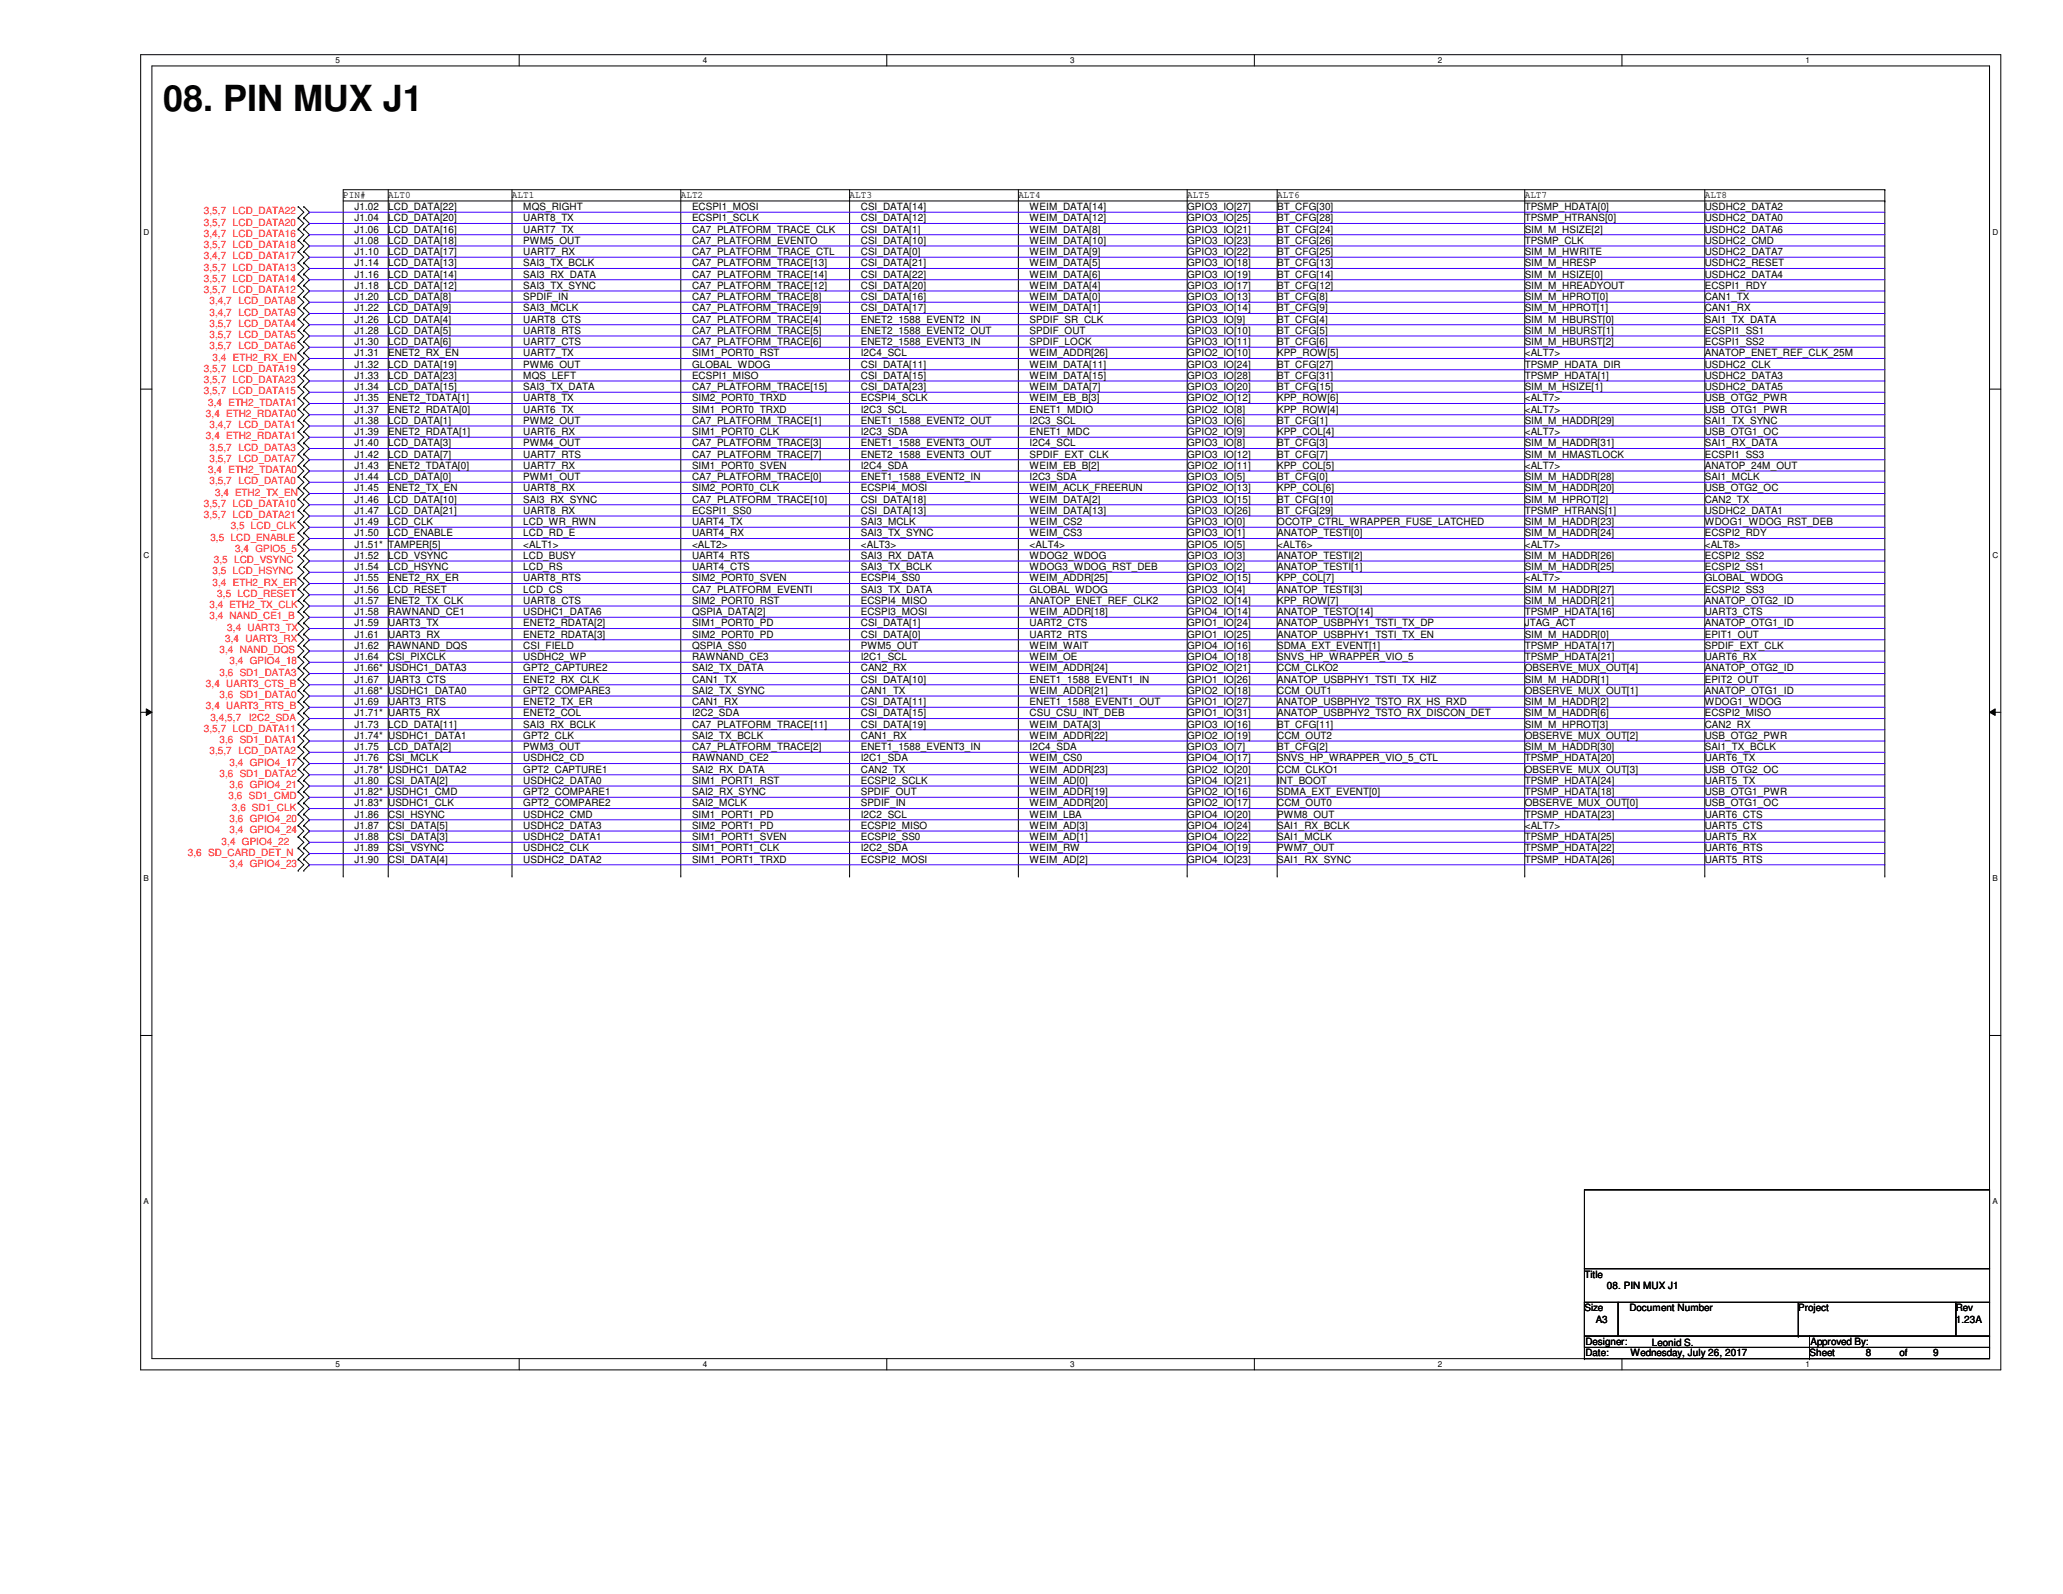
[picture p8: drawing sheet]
<svg xmlns="http://www.w3.org/2000/svg" width="279mm" height="216mm" viewBox="0 0 279 216" stroke-linecap="round" stroke-linejoin="round" font-family="sans-serif">
<defs><g id="words">
<text font-size="4.9" x="22.1" y="15">08. PIN MUX J1</text>
<g font-size="1.4" fill="#f00">
<text x="27.6" y="29">3,5,7 LCD_DATA22</text>
<text x="27.6" y="30.6">3,5,7 LCD_DATA20</text>
<text x="27.6" y="32.1">3,4,7 LCD_DATA16</text>
<text x="27.6" y="33.6">3,5,7 LCD_DATA18</text>
<text x="27.6" y="35.1">3,4,7 LCD_DATA17</text>
<text x="27.6" y="36.7">3,5,7 LCD_DATA13</text>
<text x="27.6" y="38.2">3,5,7 LCD_DATA14</text>
<text x="27.6" y="39.7">3,5,7 LCD_DATA12</text>
<text x="28.4" y="41.2">3,4,7 LCD_DATA8</text>
<text x="28.4" y="42.8">3,4,7 LCD_DATA9</text>
<text x="28.4" y="44.3">3,5,7 LCD_DATA4</text>
<text x="28.4" y="45.8">3,5,7 LCD_DATA5</text>
<text x="28.4" y="47.3">3,5,7 LCD_DATA6</text>
<text x="27.6" y="50.4">3,5,7 LCD_DATA19</text>
<text x="27.6" y="51.9">3,5,7 LCD_DATA23</text>
<text x="27.6" y="53.4">3,5,7 LCD_DATA15</text>
<text x="28.8" y="48.9">3,4 ETH2_RX_EN</text>
<text x="27.9" y="56.5">3,4 ETH2_RDATA0</text>
<text x="27.9" y="59.5">3,4 ETH2_RDATA1</text>
<text x="28.2" y="54.9">3,4 ETH2_TDATA1</text>
<text x="28.4" y="58">3,4,7 LCD_DATA1</text>
<text x="28.2" y="64.1">3,4 ETH2_TDATA0</text>
<text x="28.4" y="61">3,5,7 LCD_DATA3</text>
<text x="28.4" y="62.6">3,5,7 LCD_DATA7</text>
<text x="28.4" y="65.6">3,5,7 LCD_DATA0</text>
<text x="27.6" y="68.7">3,5,7 LCD_DATA10</text>
<text x="27.6" y="70.2">3,5,7 LCD_DATA21</text>
<text x="29.1" y="67.1">3,4 ETH2_TX_EN</text>
<text x="31.2" y="71.7">3,5 LCD_CLK</text>
<text x="28.5" y="73.2">3,5 LCD_ENABLE</text>
<text x="28.8" y="77.8">3,5 LCD_HSYNC</text>
<text x="29" y="76.3">3,5 LCD_VSYNC</text>
<text x="31.8" y="74.8">3,4 GPIO5_5</text>
<text x="28.4" y="82.4">3,4 ETH2_TX_CLK</text>
<text x="28.4" y="83.9">3,4 NAND_CE1_B</text>
<text x="28.8" y="79.3">3,4 ETH2_RX_ER</text>
<text x="29.4" y="80.9">3,5 LCD_RESET</text>
<text x="29.7" y="88.5">3,4 NAND_DQS</text>
<text x="30.5" y="87">3,4 UART3_RX</text>
<text x="30.8" y="85.4">3,4 UART3_TX</text>
<text x="27.9" y="93">3,4 UART3_CTS_B</text>
<text x="29.7" y="91.5">3,6 SD1_DATA3</text>
<text x="29.7" y="94.6">3,6 SD1_DATA0</text>
<text x="31.1" y="90">3,4 GPIO4_18</text>
<text x="27.6" y="99.1">3,5,7 LCD_DATA11</text>
<text x="27.9" y="96.1">3,4 UART3_RTS_B</text>
<text x="28.5" y="97.6">3,4,5,7</text>
<text x="29.7" y="100.7">3,6 SD1_DATA1</text>
<text x="33.7" y="97.6">I2C2_SDA</text>
<text x="28.4" y="102.2">3,5,7 LCD_DATA2</text>
<text x="29.7" y="105.2">3,6 SD1_DATA2</text>
<text x="31.1" y="103.7">3,4 GPIO4_17</text>
<text x="31.1" y="106.8">3,6 GPIO4_21</text>
<text x="30.9" y="108.3">3,6 SD1_CMD</text>
<text x="31.1" y="111.3">3,6 GPIO4_20</text>
<text x="31.1" y="112.9">3,4 GPIO4_24</text>
<text x="31.4" y="109.8">3,6 SD1_CLK</text>
<text x="25.4" y="115.9">3,6 SD_CARD_DET_N</text>
<text x="30" y="114.4">3,4 GPIO4_22</text>
<text x="31.1" y="117.4">3,4 GPIO4_23</text>
</g>
<g font-size="1.4">
<text x="46.5" y="26.8">PIN#</text>
<text x="48" y="28.4">J1.02</text>
<text x="48" y="30">J1.04</text>
<text x="52.6" y="26.8">ALT0</text>
<text x="52.6" y="28.4">LCD_DATA[22]</text>
<text x="52.6" y="30">LCD_DATA[20]</text>
<text x="69.3" y="26.8">ALT1</text>
<text x="70.9" y="28.4">MQS_RIGHT</text>
<text x="70.9" y="30">UART8_TX</text>
<text x="92.2" y="26.8">ALT2</text>
<text x="93.7" y="30">ECSPI1_SCLK</text>
<text x="93.7" y="28.4">ECSPI1_MOSI</text>
<text x="115.1" y="26.8">ALT3</text>
<text x="116.6" y="28.4">CSI_DATA[14]</text>
<text x="116.6" y="30">CSI_DATA[12]</text>
<text x="137.9" y="26.8">ALT4</text>
<text x="139.4" y="28.4">WEIM_DATA[14]</text>
<text x="139.4" y="30">WEIM_DATA[12]</text>
<text x="160.8" y="26.8">ALT5</text>
<text x="160.8" y="30">GPIO3_IO[25]</text>
<text x="160.8" y="28.4">GPIO3_IO[27]</text>
<text x="173" y="26.8">ALT6</text>
<text x="173" y="30">BT_CFG[28]</text>
<text x="173" y="28.4">BT_CFG[30]</text>
<text x="206.5" y="26.8">ALT7</text>
<text x="206.5" y="30">TPSMP_HTRANS[0]</text>
<text x="206.5" y="28.4">TPSMP_HDATA[0]</text>
<text x="230.9" y="26.8">ALT8</text>
<text x="230.9" y="30">USDHC2_DATA0</text>
<text x="230.9" y="28.4">USDHC2_DATA2</text>
<text x="48" y="31.5">J1.06</text>
<text x="48" y="33">J1.08</text>
<text x="48" y="34.5">J1.10</text>
<text x="52.6" y="31.5">LCD_DATA[16]</text>
<text x="52.6" y="33">LCD_DATA[18]</text>
<text x="52.6" y="34.5">LCD_DATA[17]</text>
<text x="70.9" y="31.5">UART7_TX</text>
<text x="70.9" y="33">PWM5_OUT</text>
<text x="70.9" y="34.5">UART7_RX</text>
<text x="93.7" y="31.5">CA7_PLATFORM_TRACE_CLK</text>
<text x="93.7" y="34.5">CA7_PLATFORM_TRACE_CTL</text>
<text x="93.7" y="33">CA7_PLATFORM_EVENTO</text>
<text x="116.6" y="31.5">CSI_DATA[1]</text>
<text x="116.6" y="33">CSI_DATA[10]</text>
<text x="116.6" y="34.5">CSI_DATA[0]</text>
<text x="139.4" y="33">WEIM_DATA[10]</text>
<text x="139.4" y="31.5">WEIM_DATA[8]</text>
<text x="139.4" y="34.5">WEIM_DATA[9]</text>
<text x="160.8" y="33">GPIO3_IO[23]</text>
<text x="160.8" y="31.5">GPIO3_IO[21]</text>
<text x="160.8" y="34.5">GPIO3_IO[22]</text>
<text x="173" y="33">BT_CFG[26]</text>
<text x="173" y="31.5">BT_CFG[24]</text>
<text x="173" y="34.5">BT_CFG[25]</text>
<text x="206.5" y="33">TPSMP_CLK</text>
<text x="206.5" y="31.5">SIM_M_HSIZE[2]</text>
<text x="206.5" y="34.5">SIM_M_HWRITE</text>
<text x="230.9" y="33">USDHC2_CMD</text>
<text x="230.9" y="31.5">USDHC2_DATA6</text>
<text x="230.9" y="34.5">USDHC2_DATA7</text>
<text x="48" y="37.6">J1.16</text>
<text x="48" y="40.6">J1.20</text>
<text x="48" y="36.1">J1.14</text>
<text x="48" y="39.1">J1.18</text>
<text x="52.6" y="36.1">LCD_DATA[13]</text>
<text x="52.6" y="37.6">LCD_DATA[14]</text>
<text x="52.6" y="39.1">LCD_DATA[12]</text>
<text x="52.6" y="40.6">LCD_DATA[8]</text>
<text x="70.9" y="36.1">SAI3_TX_BCLK</text>
<text x="70.9" y="37.6">SAI3_RX_DATA</text>
<text x="70.9" y="39.1">SAI3_TX_SYNC</text>
<text x="70.9" y="40.6">SPDIF_IN</text>
<text x="93.7" y="40.6">CA7_PLATFORM_TRACE[8]</text>
<text x="93.7" y="36.1">CA7_PLATFORM_TRACE[13]</text>
<text x="93.7" y="37.6">CA7_PLATFORM_TRACE[14]</text>
<text x="93.7" y="39.1">CA7_PLATFORM_TRACE[12]</text>
<text x="116.6" y="40.6">CSI_DATA[16]</text>
<text x="116.6" y="36.1">CSI_DATA[21]</text>
<text x="116.6" y="37.6">CSI_DATA[22]</text>
<text x="116.6" y="39.1">CSI_DATA[20]</text>
<text x="139.4" y="40.6">WEIM_DATA[0]</text>
<text x="139.4" y="36.1">WEIM_DATA[5]</text>
<text x="139.4" y="37.6">WEIM_DATA[6]</text>
<text x="139.4" y="39.1">WEIM_DATA[4]</text>
<text x="160.8" y="40.6">GPIO3_IO[13]</text>
<text x="160.8" y="36.1">GPIO3_IO[18]</text>
<text x="160.8" y="37.6">GPIO3_IO[19]</text>
<text x="160.8" y="39.1">GPIO3_IO[17]</text>
<text x="173" y="40.6">BT_CFG[8]</text>
<text x="173" y="36.1">BT_CFG[13]</text>
<text x="173" y="37.6">BT_CFG[14]</text>
<text x="173" y="39.1">BT_CFG[12]</text>
<text x="206.5" y="40.6">SIM_M_HPROT[0]</text>
<text x="206.5" y="36.1">SIM_M_HRESP</text>
<text x="206.5" y="37.6">SIM_M_HSIZE[0]</text>
<text x="206.5" y="39.1">SIM_M_HREADYOUT</text>
<text x="230.9" y="39.1">ECSPI1_RDY</text>
<text x="230.9" y="36.1">USDHC2_RESET</text>
<text x="230.9" y="37.6">USDHC2_DATA4</text>
<text x="230.9" y="40.6">CAN1_TX</text>
<text x="48" y="43.7">J1.26</text>
<text x="48" y="45.2">J1.28</text>
<text x="48" y="46.7">J1.30</text>
<text x="48" y="42.2">J1.22</text>
<text x="52.6" y="42.2">LCD_DATA[9]</text>
<text x="52.6" y="43.7">LCD_DATA[4]</text>
<text x="52.6" y="45.2">LCD_DATA[5]</text>
<text x="52.6" y="46.7">LCD_DATA[6]</text>
<text x="70.9" y="42.2">SAI3_MCLK</text>
<text x="70.9" y="43.7">UART8_CTS</text>
<text x="70.9" y="45.2">UART8_RTS</text>
<text x="70.9" y="46.7">UART7_CTS</text>
<text x="93.7" y="42.2">CA7_PLATFORM_TRACE[9]</text>
<text x="93.7" y="43.7">CA7_PLATFORM_TRACE[4]</text>
<text x="93.7" y="45.2">CA7_PLATFORM_TRACE[5]</text>
<text x="93.7" y="46.7">CA7_PLATFORM_TRACE[6]</text>
<text x="116.6" y="43.7">ENET2_1588_EVENT2_IN</text>
<text x="116.6" y="45.2">ENET2_1588_EVENT2_OUT</text>
<text x="116.6" y="46.7">ENET2_1588_EVENT3_IN</text>
<text x="116.6" y="42.2">CSI_DATA[17]</text>
<text x="139.4" y="42.2">WEIM_DATA[1]</text>
<text x="139.4" y="43.7">SPDIF_SR_CLK</text>
<text x="139.4" y="45.2">SPDIF_OUT</text>
<text x="139.4" y="46.7">SPDIF_LOCK</text>
<text x="160.8" y="42.2">GPIO3_IO[14]</text>
<text x="160.8" y="45.2">GPIO3_IO[10]</text>
<text x="160.8" y="43.7">GPIO3_IO[9]</text>
<text x="160.8" y="46.7">GPIO3_IO[11]</text>
<text x="173" y="42.2">BT_CFG[9]</text>
<text x="173" y="45.2">BT_CFG[5]</text>
<text x="173" y="43.7">BT_CFG[4]</text>
<text x="173" y="46.7">BT_CFG[6]</text>
<text x="206.5" y="42.2">SIM_M_HPROT[1]</text>
<text x="206.5" y="43.7">SIM_M_HBURST[0]</text>
<text x="206.5" y="45.2">SIM_M_HBURST[1]</text>
<text x="206.5" y="46.7">SIM_M_HBURST[2]</text>
<text x="230.9" y="43.7">SAI1_TX_DATA</text>
<text x="230.9" y="42.2">CAN1_RX</text>
<text x="230.9" y="45.2">ECSPI1_SS1</text>
<text x="230.9" y="46.7">ECSPI1_SS2</text>
<text x="48" y="51.3">J1.33</text>
<text x="48" y="52.8">J1.34</text>
<text x="48" y="48.3">J1.31</text>
<text x="48" y="49.8">J1.32</text>
<text x="52.6" y="48.3">ENET2_RX_EN</text>
<text x="52.6" y="49.8">LCD_DATA[19]</text>
<text x="52.6" y="51.3">LCD_DATA[23]</text>
<text x="52.6" y="52.8">LCD_DATA[15]</text>
<text x="70.9" y="49.8">PWM6_OUT</text>
<text x="70.9" y="51.3">MQS_LEFT</text>
<text x="70.9" y="52.8">SAI3_TX_DATA</text>
<text x="70.9" y="48.3">UART7_TX</text>
<text x="93.7" y="51.3">ECSPI1_MISO</text>
<text x="93.7" y="48.3">SIM1_PORT0_RST</text>
<text x="93.7" y="52.8">CA7_PLATFORM_TRACE[15]</text>
<text x="93.7" y="49.8">GLOBAL_WDOG</text>
<text x="116.6" y="51.3">CSI_DATA[15]</text>
<text x="116.6" y="48.3">I2C4_SCL</text>
<text x="116.6" y="52.8">CSI_DATA[23]</text>
<text x="116.6" y="49.8">CSI_DATA[11]</text>
<text x="139.4" y="48.3">WEIM_ADDR[26]</text>
<text x="139.4" y="52.8">WEIM_DATA[7]</text>
<text x="139.4" y="51.3">WEIM_DATA[15]</text>
<text x="139.4" y="49.8">WEIM_DATA[11]</text>
<text x="160.8" y="49.8">GPIO3_IO[24]</text>
<text x="160.8" y="51.3">GPIO3_IO[28]</text>
<text x="160.8" y="48.3">GPIO2_IO[10]</text>
<text x="160.8" y="52.8">GPIO3_IO[20]</text>
<text x="173" y="49.8">BT_CFG[27]</text>
<text x="173" y="51.3">BT_CFG[31]</text>
<text x="173" y="52.8">BT_CFG[15]</text>
<text x="173" y="48.3">KPP_ROW[5]</text>
<text x="206.5" y="49.8">TPSMP_HDATA_DIR</text>
<text x="206.5" y="51.3">TPSMP_HDATA[1]</text>
<text x="206.5" y="48.3">&lt;ALT7&gt;</text>
<text x="206.5" y="52.8">SIM_M_HSIZE[1]</text>
<text x="230.9" y="49.8">USDHC2_CLK</text>
<text x="230.9" y="51.3">USDHC2_DATA3</text>
<text x="230.9" y="52.8">USDHC2_DATA5</text>
<text x="230.9" y="48.3">ANATOP_ENET_REF_CLK_25M</text>
<text x="48" y="57.4">J1.38</text>
<text x="48" y="55.9">J1.37</text>
<text x="48" y="58.9">J1.39</text>
<text x="48" y="54.4">J1.35</text>
<text x="52.6" y="54.4">ENET2_TDATA[1]</text>
<text x="52.6" y="55.9">ENET2_RDATA[0]</text>
<text x="52.6" y="57.4">LCD_DATA[1]</text>
<text x="52.6" y="58.9">ENET2_RDATA[1]</text>
<text x="70.9" y="54.4">UART8_TX</text>
<text x="70.9" y="55.9">UART6_TX</text>
<text x="70.9" y="57.4">PWM2_OUT</text>
<text x="70.9" y="58.9">UART6_RX</text>
<text x="93.7" y="54.4">SIM2_PORT0_TRXD</text>
<text x="93.7" y="55.9">SIM1_PORT0_TRXD</text>
<text x="93.7" y="57.4">CA7_PLATFORM_TRACE[1]</text>
<text x="93.7" y="58.9">SIM1_PORT0_CLK</text>
<text x="116.6" y="54.4">ECSPI4_SCLK</text>
<text x="116.6" y="55.9">I2C3_SCL</text>
<text x="116.6" y="57.4">ENET1_1588_EVENT2_OUT</text>
<text x="116.6" y="58.9">I2C3_SDA</text>
<text x="139.4" y="55.9">ENET1_MDIO</text>
<text x="139.4" y="57.4">I2C3_SCL</text>
<text x="139.4" y="58.9">ENET1_MDC</text>
<text x="139.4" y="54.4">WEIM_EB_B[3]</text>
<text x="160.8" y="58.9">GPIO2_IO[9]</text>
<text x="160.8" y="55.9">GPIO2_IO[8]</text>
<text x="160.8" y="57.4">GPIO3_IO[6]</text>
<text x="160.8" y="54.4">GPIO2_IO[12]</text>
<text x="173" y="58.9">KPP_COL[4]</text>
<text x="173" y="55.9">KPP_ROW[4]</text>
<text x="173" y="57.4">BT_CFG[1]</text>
<text x="173" y="54.4">KPP_ROW[6]</text>
<text x="206.5" y="55.9">&lt;ALT7&gt;</text>
<text x="206.5" y="58.9">&lt;ALT7&gt;</text>
<text x="206.5" y="57.4">SIM_M_HADDR[29]</text>
<text x="206.5" y="54.4">&lt;ALT7&gt;</text>
<text x="230.9" y="55.9">USB_OTG1_PWR</text>
<text x="230.9" y="57.4">SAI1_TX_SYNC</text>
<text x="230.9" y="58.9">USB_OTG1_OC</text>
<text x="230.9" y="54.4">USB_OTG2_PWR</text>
<text x="48" y="60.5">J1.40</text>
<text x="48" y="62">J1.42</text>
<text x="48" y="63.5">J1.43</text>
<text x="48" y="65">J1.44</text>
<text x="52.6" y="60.5">LCD_DATA[3]</text>
<text x="52.6" y="62">LCD_DATA[7]</text>
<text x="52.6" y="63.5">ENET2_TDATA[0]</text>
<text x="52.6" y="65">LCD_DATA[0]</text>
<text x="70.9" y="60.5">PWM4_OUT</text>
<text x="70.9" y="62">UART7_RTS</text>
<text x="70.9" y="63.5">UART7_RX</text>
<text x="70.9" y="65">PWM1_OUT</text>
<text x="93.7" y="60.5">CA7_PLATFORM_TRACE[3]</text>
<text x="93.7" y="62">CA7_PLATFORM_TRACE[7]</text>
<text x="93.7" y="63.5">SIM1_PORT0_SVEN</text>
<text x="93.7" y="65">CA7_PLATFORM_TRACE[0]</text>
<text x="116.6" y="60.5">ENET1_1588_EVENT3_OUT</text>
<text x="116.6" y="62">ENET2_1588_EVENT3_OUT</text>
<text x="116.6" y="63.5">I2C4_SDA</text>
<text x="116.6" y="65">ENET1_1588_EVENT2_IN</text>
<text x="139.4" y="60.5">I2C4_SCL</text>
<text x="139.4" y="65">I2C3_SDA</text>
<text x="139.4" y="63.5">WEIM_EB_B[2]</text>
<text x="139.4" y="62">SPDIF_EXT_CLK</text>
<text x="160.8" y="60.5">GPIO3_IO[8]</text>
<text x="160.8" y="65">GPIO3_IO[5]</text>
<text x="160.8" y="63.5">GPIO2_IO[11]</text>
<text x="160.8" y="62">GPIO3_IO[12]</text>
<text x="173" y="60.5">BT_CFG[3]</text>
<text x="173" y="65">BT_CFG[0]</text>
<text x="173" y="63.5">KPP_COL[5]</text>
<text x="173" y="62">BT_CFG[7]</text>
<text x="206.5" y="65">SIM_M_HADDR[28]</text>
<text x="206.5" y="60.5">SIM_M_HADDR[31]</text>
<text x="206.5" y="63.5">&lt;ALT7&gt;</text>
<text x="206.5" y="62">SIM_M_HMASTLOCK</text>
<text x="230.9" y="60.5">SAI1_RX_DATA</text>
<text x="230.9" y="65">SAI1_MCLK</text>
<text x="230.9" y="62">ECSPI1_SS3</text>
<text x="230.9" y="63.5">ANATOP_24M_OUT</text>
<text x="48" y="68.1">J1.46</text>
<text x="48" y="71.1">J1.49</text>
<text x="48" y="69.6">J1.47</text>
<text x="48" y="66.5">J1.45</text>
<text x="52.6" y="66.5">ENET2_TX_EN</text>
<text x="52.6" y="68.1">LCD_DATA[10]</text>
<text x="52.6" y="69.6">LCD_DATA[21]</text>
<text x="52.6" y="71.1">LCD_CLK</text>
<text x="70.9" y="68.1">SAI3_RX_SYNC</text>
<text x="70.9" y="69.6">UART8_RX</text>
<text x="70.9" y="66.5">UART8_RX</text>
<text x="70.9" y="71.1">LCD_WR_RWN</text>
<text x="93.7" y="68.1">CA7_PLATFORM_TRACE[10]</text>
<text x="93.7" y="71.1">UART4_TX</text>
<text x="93.7" y="69.6">ECSPI1_SS0</text>
<text x="93.7" y="66.5">SIM2_PORT0_CLK</text>
<text x="116.6" y="71.1">SAI3_MCLK</text>
<text x="116.6" y="68.1">CSI_DATA[18]</text>
<text x="116.6" y="66.5">ECSPI4_MOSI</text>
<text x="116.6" y="69.6">CSI_DATA[13]</text>
<text x="139.4" y="68.1">WEIM_DATA[2]</text>
<text x="139.4" y="66.5">WEIM_ACLK_FREERUN</text>
<text x="139.4" y="71.1">WEIM_CS2</text>
<text x="139.4" y="69.6">WEIM_DATA[13]</text>
<text x="160.8" y="68.1">GPIO3_IO[15]</text>
<text x="160.8" y="71.1">GPIO3_IO[0]</text>
<text x="160.8" y="69.6">GPIO3_IO[26]</text>
<text x="160.8" y="66.5">GPIO2_IO[13]</text>
<text x="173" y="68.1">BT_CFG[10]</text>
<text x="173" y="69.6">BT_CFG[29]</text>
<text x="173" y="71.1">OCOTP_CTRL_WRAPPER_FUSE_LATCHED</text>
<text x="173" y="66.5">KPP_COL[6]</text>
<text x="206.5" y="68.1">SIM_M_HPROT[2]</text>
<text x="206.5" y="71.1">SIM_M_HADDR[23]</text>
<text x="206.5" y="69.6">TPSMP_HTRANS[1]</text>
<text x="206.5" y="66.5">SIM_M_HADDR[20]</text>
<text x="230.9" y="68.1">CAN2_TX</text>
<text x="230.9" y="69.6">USDHC2_DATA1</text>
<text x="230.9" y="71.1">WDOG1_WDOG_RST_DEB</text>
<text x="230.9" y="66.5">USB_OTG2_OC</text>
<text x="48" y="74.2">J1.51* TAMPER[5]</text>
<text x="48" y="77.2">J1.54</text>
<text x="48" y="75.7">J1.52</text>
<text x="48" y="72.6">J1.50</text>
<text x="52.6" y="72.6">LCD_ENABLE</text>
<text x="52.6" y="75.7">LCD_VSYNC</text>
<text x="52.6" y="77.2">LCD_HSYNC</text>
<text x="70.9" y="72.6">LCD_RD_E</text>
<text x="70.9" y="75.7">LCD_BUSY</text>
<text x="70.9" y="77.2">LCD_RS</text>
<text x="70.9" y="74.2">&lt;ALT1&gt;</text>
<text x="93.7" y="74.2">&lt;ALT2&gt;</text>
<text x="93.7" y="77.2">UART4_CTS</text>
<text x="93.7" y="72.6">UART4_RX</text>
<text x="93.7" y="75.7">UART4_RTS</text>
<text x="116.6" y="74.2">&lt;ALT3&gt;</text>
<text x="116.6" y="77.2">SAI3_TX_BCLK</text>
<text x="116.6" y="72.6">SAI3_TX_SYNC</text>
<text x="116.6" y="75.7">SAI3_RX_DATA</text>
<text x="139.4" y="74.2">&lt;ALT4&gt;</text>
<text x="139.4" y="77.2">WDOG3_WDOG_RST_DEB</text>
<text x="139.4" y="72.6">WEIM_CS3</text>
<text x="139.4" y="75.7">WDOG2_WDOG</text>
<text x="160.8" y="74.2">GPIO5_IO[5]</text>
<text x="160.8" y="77.2">GPIO3_IO[2]</text>
<text x="160.8" y="72.6">GPIO3_IO[1]</text>
<text x="160.8" y="75.7">GPIO3_IO[3]</text>
<text x="173" y="74.2">&lt;ALT6&gt;</text>
<text x="173" y="77.2">ANATOP_TESTI[1]</text>
<text x="173" y="72.6">ANATOP_TESTI[0]</text>
<text x="173" y="75.7">ANATOP_TESTI[2]</text>
<text x="206.5" y="74.2">&lt;ALT7&gt;</text>
<text x="206.5" y="77.2">SIM_M_HADDR[25]</text>
<text x="206.5" y="72.6">SIM_M_HADDR[24]</text>
<text x="206.5" y="75.7">SIM_M_HADDR[26]</text>
<text x="230.9" y="74.2">&lt;ALT8&gt;</text>
<text x="230.9" y="77.2">ECSPI2_SS1</text>
<text x="230.9" y="72.6">ECSPI2_RDY</text>
<text x="230.9" y="75.7">ECSPI2_SS2</text>
<text x="48" y="80.3">J1.56</text>
<text x="48" y="78.7">J1.55</text>
<text x="48" y="81.8">J1.57</text>
<text x="48" y="83.3">J1.58</text>
<text x="52.6" y="78.7">ENET2_RX_ER</text>
<text x="52.6" y="80.3">LCD_RESET</text>
<text x="52.6" y="81.8">ENET2_TX_CLK</text>
<text x="52.6" y="83.3">RAWNAND_CE1</text>
<text x="70.9" y="83.3">USDHC1_DATA6</text>
<text x="70.9" y="78.7">UART8_RTS</text>
<text x="70.9" y="80.3">LCD_CS</text>
<text x="70.9" y="81.8">UART8_CTS</text>
<text x="93.7" y="80.3">CA7_PLATFORM_EVENTI</text>
<text x="93.7" y="83.3">QSPIA_DATA[2]</text>
<text x="93.7" y="78.7">SIM2_PORT0_SVEN</text>
<text x="93.7" y="81.8">SIM2_PORT0_RST</text>
<text x="116.6" y="80.3">SAI3_TX_DATA</text>
<text x="116.6" y="83.3">ECSPI3_MOSI</text>
<text x="116.6" y="78.7">ECSPI4_SS0</text>
<text x="116.6" y="81.8">ECSPI4_MISO</text>
<text x="139.4" y="83.3">WEIM_ADDR[18]</text>
<text x="139.4" y="80.3">GLOBAL_WDOG</text>
<text x="139.4" y="81.8">ANATOP_ENET_REF_CLK2</text>
<text x="139.4" y="78.7">WEIM_ADDR[25]</text>
<text x="160.8" y="83.3">GPIO4_IO[14]</text>
<text x="160.8" y="78.7">GPIO2_IO[15]</text>
<text x="160.8" y="81.8">GPIO2_IO[14]</text>
<text x="160.8" y="80.3">GPIO3_IO[4]</text>
<text x="173" y="83.3">ANATOP_TESTO[14]</text>
<text x="173" y="78.7">KPP_COL[7]</text>
<text x="173" y="81.8">KPP_ROW[7]</text>
<text x="173" y="80.3">ANATOP_TESTI[3]</text>
<text x="206.5" y="83.3">TPSMP_HDATA[16]</text>
<text x="206.5" y="81.8">SIM_M_HADDR[21]</text>
<text x="206.5" y="78.7">&lt;ALT7&gt;</text>
<text x="206.5" y="80.3">SIM_M_HADDR[27]</text>
<text x="230.9" y="83.3">UART3_CTS</text>
<text x="230.9" y="81.8">ANATOP_OTG2_ID</text>
<text x="230.9" y="78.7">GLOBAL_WDOG</text>
<text x="230.9" y="80.3">ECSPI2_SS3</text>
<text x="48" y="86.4">J1.61</text>
<text x="48" y="87.9">J1.62</text>
<text x="48" y="89.4">J1.64</text>
<text x="48" y="84.8">J1.59</text>
<text x="52.6" y="84.8">UART3_TX</text>
<text x="52.6" y="86.4">UART3_RX</text>
<text x="52.6" y="87.9">RAWNAND_DQS</text>
<text x="52.6" y="89.4">CSI_PIXCLK</text>
<text x="70.9" y="84.8">ENET2_RDATA[2]</text>
<text x="70.9" y="86.4">ENET2_RDATA[3]</text>
<text x="70.9" y="87.9">CSI_FIELD</text>
<text x="70.9" y="89.4">USDHC2_WP</text>
<text x="93.7" y="87.9">QSPIA_SS0</text>
<text x="93.7" y="84.8">SIM1_PORT0_PD</text>
<text x="93.7" y="86.4">SIM2_PORT0_PD</text>
<text x="93.7" y="89.4">RAWNAND_CE3</text>
<text x="116.6" y="87.9">PWM5_OUT</text>
<text x="116.6" y="84.8">CSI_DATA[1]</text>
<text x="116.6" y="86.4">CSI_DATA[0]</text>
<text x="116.6" y="89.4">I2C1_SCL</text>
<text x="139.4" y="87.9">WEIM_WAIT</text>
<text x="139.4" y="89.4">WEIM_OE</text>
<text x="139.4" y="84.8">UART2_CTS</text>
<text x="139.4" y="86.4">UART2_RTS</text>
<text x="160.8" y="87.9">GPIO4_IO[16]</text>
<text x="160.8" y="84.8">GPIO1_IO[24]</text>
<text x="160.8" y="86.4">GPIO1_IO[25]</text>
<text x="160.8" y="89.4">GPIO4_IO[18]</text>
<text x="173" y="84.8">ANATOP_USBPHY1_TSTI_TX_DP</text>
<text x="173" y="86.4">ANATOP_USBPHY1_TSTI_TX_EN</text>
<text x="173" y="87.9">SDMA_EXT_EVENT[1]</text>
<text x="173" y="89.4">SNVS_HP_WRAPPER_VIO_5</text>
<text x="206.5" y="84.8">JTAG_ACT</text>
<text x="206.5" y="86.4">SIM_M_HADDR[0]</text>
<text x="206.5" y="87.9">TPSMP_HDATA[17]</text>
<text x="206.5" y="89.4">TPSMP_HDATA[21]</text>
<text x="230.9" y="86.4">EPIT1_OUT</text>
<text x="230.9" y="84.8">ANATOP_OTG1_ID</text>
<text x="230.9" y="87.9">SPDIF_EXT_CLK</text>
<text x="230.9" y="89.4">UART6_RX</text>
<text x="48" y="92.5">J1.67</text>
<text x="48" y="94">J1.68* USDHC1_DATA0</text>
<text x="48" y="90.9">J1.66* USDHC1_DATA3</text>
<text x="48" y="95.5">J1.69</text>
<text x="52.6" y="92.5">UART3_CTS</text>
<text x="52.6" y="95.5">UART3_RTS</text>
<text x="70.9" y="90.9">GPT2_CAPTURE2</text>
<text x="70.9" y="94">GPT2_COMPARE3</text>
<text x="70.9" y="92.5">ENET2_RX_CLK</text>
<text x="70.9" y="95.5">ENET2_TX_ER</text>
<text x="93.7" y="94">SAI2_TX_SYNC</text>
<text x="93.7" y="90.9">SAI2_TX_DATA</text>
<text x="93.7" y="92.5">CAN1_TX</text>
<text x="93.7" y="95.5">CAN1_RX</text>
<text x="116.6" y="92.5">CSI_DATA[10]</text>
<text x="116.6" y="94">CAN1_TX</text>
<text x="116.6" y="90.9">CAN2_RX</text>
<text x="116.6" y="95.5">CSI_DATA[11]</text>
<text x="139.4" y="94">WEIM_ADDR[21]</text>
<text x="139.4" y="92.5">ENET1_1588_EVENT1_IN</text>
<text x="139.4" y="90.9">WEIM_ADDR[24]</text>
<text x="139.4" y="95.5">ENET1_1588_EVENT1_OUT</text>
<text x="160.8" y="92.5">GPIO1_IO[26]</text>
<text x="160.8" y="95.5">GPIO1_IO[27]</text>
<text x="160.8" y="90.9">GPIO2_IO[21]</text>
<text x="160.8" y="94">GPIO2_IO[18]</text>
<text x="173" y="92.5">ANATOP_USBPHY1_TSTI_TX_HIZ</text>
<text x="173" y="95.5">ANATOP_USBPHY2_TSTO_RX_HS_RXD</text>
<text x="173" y="90.9">CCM_CLKO2</text>
<text x="173" y="94">CCM_OUT1</text>
<text x="206.5" y="92.5">SIM_M_HADDR[1]</text>
<text x="206.5" y="95.5">SIM_M_HADDR[2]</text>
<text x="206.5" y="90.9">OBSERVE_MUX_OUT[4]</text>
<text x="206.5" y="94">OBSERVE_MUX_OUT[1]</text>
<text x="230.9" y="92.5">EPIT2_OUT</text>
<text x="230.9" y="90.9">ANATOP_OTG2_ID</text>
<text x="230.9" y="95.5">WDOG1_WDOG</text>
<text x="230.9" y="94">ANATOP_OTG1_ID</text>
<text x="48" y="98.6">J1.73</text>
<text x="48" y="97">J1.71* UART5_RX</text>
<text x="48" y="100.1">J1.74* USDHC1_DATA1</text>
<text x="48" y="101.6">J1.75</text>
<text x="52.6" y="98.6">LCD_DATA[11]</text>
<text x="52.6" y="101.6">LCD_DATA[2]</text>
<text x="70.9" y="100.1">GPT2_CLK</text>
<text x="70.9" y="98.6">SAI3_RX_BCLK</text>
<text x="70.9" y="97">ENET2_COL</text>
<text x="70.9" y="101.6">PWM3_OUT</text>
<text x="93.7" y="97">I2C2_SDA</text>
<text x="93.7" y="100.1">SAI2_TX_BCLK</text>
<text x="93.7" y="98.6">CA7_PLATFORM_TRACE[11]</text>
<text x="93.7" y="101.6">CA7_PLATFORM_TRACE[2]</text>
<text x="116.6" y="97">CSI_DATA[15]</text>
<text x="116.6" y="100.1">CAN1_RX</text>
<text x="116.6" y="98.6">CSI_DATA[19]</text>
<text x="116.6" y="101.6">ENET1_1588_EVENT3_IN</text>
<text x="139.4" y="101.6">I2C4_SDA</text>
<text x="139.4" y="97">CSU_CSU_INT_DEB</text>
<text x="139.4" y="98.6">WEIM_DATA[3]</text>
<text x="139.4" y="100.1">WEIM_ADDR[22]</text>
<text x="160.8" y="101.6">GPIO3_IO[7]</text>
<text x="160.8" y="98.6">GPIO3_IO[16]</text>
<text x="160.8" y="97">GPIO1_IO[31]</text>
<text x="160.8" y="100.1">GPIO2_IO[19]</text>
<text x="173" y="101.6">BT_CFG[2]</text>
<text x="173" y="98.6">BT_CFG[11]</text>
<text x="173" y="97">ANATOP_USBPHY2_TSTO_RX_DISCON_DET</text>
<text x="173" y="100.1">CCM_OUT2</text>
<text x="206.5" y="101.6">SIM_M_HADDR[30]</text>
<text x="206.5" y="98.6">SIM_M_HPROT[3]</text>
<text x="206.5" y="97">SIM_M_HADDR[6]</text>
<text x="206.5" y="100.1">OBSERVE_MUX_OUT[2]</text>
<text x="230.9" y="98.6">CAN2_RX</text>
<text x="230.9" y="97">ECSPI2_MISO</text>
<text x="230.9" y="101.6">SAI1_TX_BCLK</text>
<text x="230.9" y="100.1">USB_OTG2_PWR</text>
<text x="48" y="103.1">J1.76</text>
<text x="48" y="106.2">J1.80</text>
<text x="48" y="107.7">J1.82* USDHC1_CMD</text>
<text x="48" y="104.6">J1.78* USDHC1_DATA2</text>
<text x="52.6" y="103.1">CSI_MCLK</text>
<text x="52.6" y="106.2">CSI_DATA[2]</text>
<text x="70.9" y="104.6">GPT2_CAPTURE1</text>
<text x="70.9" y="107.7">GPT2_COMPARE1</text>
<text x="70.9" y="103.1">USDHC2_CD</text>
<text x="70.9" y="106.2">USDHC2_DATA0</text>
<text x="93.7" y="107.7">SAI2_RX_SYNC</text>
<text x="93.7" y="104.6">SAI2_RX_DATA</text>
<text x="93.7" y="106.2">SIM1_PORT1_RST</text>
<text x="93.7" y="103.1">RAWNAND_CE2</text>
<text x="116.6" y="107.7">SPDIF_OUT</text>
<text x="116.6" y="104.6">CAN2_TX</text>
<text x="116.6" y="106.2">ECSPI2_SCLK</text>
<text x="116.6" y="103.1">I2C1_SDA</text>
<text x="139.4" y="104.6">WEIM_ADDR[23]</text>
<text x="139.4" y="107.7">WEIM_ADDR[19]</text>
<text x="139.4" y="103.1">WEIM_CS0</text>
<text x="139.4" y="106.2">WEIM_AD[0]</text>
<text x="160.8" y="103.1">GPIO4_IO[17]</text>
<text x="160.8" y="106.2">GPIO4_IO[21]</text>
<text x="160.8" y="104.6">GPIO2_IO[20]</text>
<text x="160.8" y="107.7">GPIO2_IO[16]</text>
<text x="173" y="103.1">SNVS_HP_WRAPPER_VIO_5_CTL</text>
<text x="173" y="106.2">INT_BOOT</text>
<text x="173" y="104.6">CCM_CLKO1</text>
<text x="173" y="107.7">SDMA_EXT_EVENT[0]</text>
<text x="206.5" y="103.1">TPSMP_HDATA[20]</text>
<text x="206.5" y="104.6">OBSERVE_MUX_OUT[3]</text>
<text x="206.5" y="107.7">TPSMP_HDATA[18]</text>
<text x="206.5" y="106.2">TPSMP_HDATA[24]</text>
<text x="230.9" y="103.1">UART6_TX</text>
<text x="230.9" y="104.6">USB_OTG2_OC</text>
<text x="230.9" y="107.7">USB_OTG1_PWR</text>
<text x="230.9" y="106.2">UART5_TX</text>
<text x="48" y="113.8">J1.88</text>
<text x="48" y="109.2">J1.83* USDHC1_CLK</text>
<text x="48" y="112.3">J1.87</text>
<text x="48" y="110.7">J1.86</text>
<text x="52.6" y="110.7">CSI_HSYNC</text>
<text x="52.6" y="112.3">CSI_DATA[5]</text>
<text x="52.6" y="113.8">CSI_DATA[3]</text>
<text x="70.9" y="109.2">GPT2_COMPARE2</text>
<text x="70.9" y="110.7">USDHC2_CMD</text>
<text x="70.9" y="112.3">USDHC2_DATA3</text>
<text x="70.9" y="113.8">USDHC2_DATA1</text>
<text x="93.7" y="109.2">SAI2_MCLK</text>
<text x="93.7" y="110.7">SIM1_PORT1_PD</text>
<text x="93.7" y="112.3">SIM2_PORT1_PD</text>
<text x="93.7" y="113.8">SIM1_PORT1_SVEN</text>
<text x="116.6" y="109.2">SPDIF_IN</text>
<text x="116.6" y="110.7">I2C2_SCL</text>
<text x="116.6" y="112.3">ECSPI2_MISO</text>
<text x="116.6" y="113.8">ECSPI2_SS0</text>
<text x="139.4" y="109.2">WEIM_ADDR[20]</text>
<text x="139.4" y="110.7">WEIM_LBA</text>
<text x="139.4" y="112.3">WEIM_AD[3]</text>
<text x="139.4" y="113.8">WEIM_AD[1]</text>
<text x="160.8" y="112.3">GPIO4_IO[24]</text>
<text x="160.8" y="110.7">GPIO4_IO[20]</text>
<text x="160.8" y="113.8">GPIO4_IO[22]</text>
<text x="160.8" y="109.2">GPIO2_IO[17]</text>
<text x="173" y="112.3">SAI1_RX_BCLK</text>
<text x="173" y="110.7">PWM8_OUT</text>
<text x="173" y="113.8">SAI1_MCLK</text>
<text x="173" y="109.2">CCM_OUT0</text>
<text x="206.5" y="112.3">&lt;ALT7&gt;</text>
<text x="206.5" y="110.7">TPSMP_HDATA[23]</text>
<text x="206.5" y="113.8">TPSMP_HDATA[25]</text>
<text x="206.5" y="109.2">OBSERVE_MUX_OUT[0]</text>
<text x="230.9" y="112.3">UART5_CTS</text>
<text x="230.9" y="110.7">UART6_CTS</text>
<text x="230.9" y="113.8">UART5_RX</text>
<text x="230.9" y="109.2">USB_OTG1_OC</text>
<text x="48" y="116.8">J1.90</text>
<text x="48" y="115.3">J1.89</text>
<text x="52.6" y="115.3">CSI_VSYNC</text>
<text x="52.6" y="116.8">CSI_DATA[4]</text>
<text x="70.9" y="115.3">USDHC2_CLK</text>
<text x="70.9" y="116.8">USDHC2_DATA2</text>
<text x="93.7" y="116.8">SIM1_PORT1_TRXD</text>
<text x="93.7" y="115.3">SIM1_PORT1_CLK</text>
<text x="116.6" y="116.8">ECSPI2_MOSI</text>
<text x="116.6" y="115.3">I2C2_SDA</text>
<text x="139.4" y="116.8">WEIM_AD[2]</text>
<text x="139.4" y="115.3">WEIM_RW</text>
<text x="160.8" y="115.3">GPIO4_IO[19]</text>
<text x="160.8" y="116.8">GPIO4_IO[23]</text>
<text x="173" y="116.8">SAI1_RX_SYNC</text>
<text x="173" y="115.3">PWM7_OUT</text>
<text x="206.5" y="115.3">TPSMP_HDATA[22]</text>
<text x="206.5" y="116.8">TPSMP_HDATA[26]</text>
<text x="230.9" y="115.3">UART6_RTS</text>
<text x="230.9" y="116.8">UART5_RTS</text>
<text x="214.6" y="173.1">Title</text>
<text x="214.6" y="177.6">Size</text>
<text x="216.1" y="179.2">A3</text>
<text x="217.6" y="174.6">08. PIN MUX J1</text>
<text x="220.7" y="177.6">Document Number</text>
<text x="243.5" y="177.6">Project</text>
<text x="264.9" y="177.6">Rev</text>
<text x="264.9" y="179.2">1.23A</text>
<text x="214.7" y="183.7">Date:</text>
<text x="214.7" y="182.2">Designer:</text>
<text x="220.8" y="183.7">Wednesday, July 26, 2017</text>
<text x="223.7" y="182.4">Leonid S.</text>
<text x="245.1" y="183.7">Sheet</text>
<text x="245.2" y="182.2">Approved By:</text>
<text x="252.7" y="183.7">8</text>
<text x="257.3" y="183.7">of</text>
<text x="261.8" y="183.7">9</text>
</g>
<g font-size="1.1">
<text x="45.4" y="8.6">5</text>
<text x="95.2" y="8.6">4</text>
<text x="144.9" y="8.6">3</text>
<text x="194.7" y="8.6">2</text>
<text x="244.5" y="8.6">1</text>
<text x="19.4" y="31.8">D</text>
<text x="269.8" y="31.8">D</text>
<text x="19.4" y="75.6">C</text>
<text x="269.8" y="75.6">C</text>
<text x="19.4" y="119.3">B</text>
<text x="269.8" y="119.3">B</text>
<text x="19.4" y="163.1">A</text>
<text x="269.8" y="163.1">A</text>
<text x="45.4" y="185.2">5</text>
<text x="95.2" y="185.2">4</text>
<text x="144.9" y="185.2">3</text>
<text x="194.7" y="185.2">2</text>
<text x="244.5" y="185.2">1</text>
</g>
</g></defs>
<path d="M19.1 7.4h251.9v178.1h-251.9zM20.6 8.9h248.9v175.1h-248.9z" fill="none" stroke="#000" stroke-width=".14"/>
<g fill="#fff">
<path d="M45.4 7.6h.6v1.2h-.6z"/>
<path d="M45.4 184.2h.6v1.2h-.6z"/>
</g>
<path d="M70.3 7.4v1.5M70.3 184v1.5" fill="none" stroke="#000" stroke-width=".14"/>
<g fill="#fff">
<path d="M95.2 7.6h.6v1.2h-.6z"/>
<path d="M95.2 184.2h.6v1.2h-.6z"/>
</g>
<path d="M120.1 7.4v1.5M120.1 184v1.5" fill="none" stroke="#000" stroke-width=".14"/>
<g fill="#fff">
<path d="M144.9 7.6h.6v1.2h-.6z"/>
<path d="M144.9 184.2h.6v1.2h-.6z"/>
</g>
<path d="M169.9 7.4v1.5M169.9 184v1.5" fill="none" stroke="#000" stroke-width=".14"/>
<g fill="#fff">
<path d="M194.7 7.6h.6v1.2h-.6z"/>
<path d="M194.7 184.2h.6v1.2h-.6z"/>
</g>
<path d="M219.7 7.4v1.5M219.7 184v1.5" fill="none" stroke="#000" stroke-width=".14"/>
<g fill="#fff">
<path d="M244.5 7.6h.6v1.2h-.6z"/>
<path d="M244.5 184.2h.6v1.2h-.6z"/>
<path d="M19.4 30.8h.8v1.2h-.8z"/>
<path d="M269.8 30.8h.8v1.2h-.8z"/>
<path d="M19.4 74.6h.8v1.2h-.8z"/>
<path d="M269.8 74.6h.8v1.2h-.8z"/>
</g>
<path d="M19.1 52.7h1.5M269.5 52.7h1.5" fill="none" stroke="#000" stroke-width=".14"/>
<g fill="#fff">
<path d="M19.4 118.4h.8v1.1h-.8z"/>
<path d="M269.8 118.4h.8v1.1h-.8z"/>
</g>
<path d="M19.1 96.5h1.5M19.8 96l.8 .5-.8 .4zM269.5 96.5l.7-.5v.9zM269.5 96.5h1.5" fill="none" stroke="#000" stroke-width=".14"/>
<path d="M19.8 96l.8 .5-.8 .4zM269.5 96.5l.7-.5v.9z" fill="#000"/>
<g fill="#fff">
<path d="M19.4 162.1h.8v1.2h-.8z"/>
<path d="M269.8 162.1h.8v1.2h-.8z"/>
</g>
<g fill="none" stroke="#000" stroke-width=".14">
<path d="M40.4 28h.1M40.4 29.5h.1M40.4 31h.1M40.4 32.6h.1M40.4 34.1h.1M40.4 35.6h.1M40.4 37.1h.1M40.4 38.6h.1M40.4 28l.7 .7-.7 .8M40.4 29.5l.7 .8-.7 .7M40.4 31l.7 .8-.7 .8M40.4 32.6l.7 .7-.7 .8"/>
<path d="M40.4 34.1l.7 .7-.7 .8M40.4 35.6l.7 .8-.7 .7M40.4 37.1l.7 .8-.7 .7M40.4 38.6l.7 .8-.7 .8M41.1 28h.1M41.1 29.5h.1M41.1 31h.1M41.1 32.6h.1M41.1 34.1h.1M41.1 35.6h.1M41.1 37.1h.1M41.1 38.6h.1"/>
<path d="M41.1 28l.8 .7-.8 .8M41.1 29.5l.8 .8-.8 .7M41.1 31l.8 .8-.8 .8M41.1 32.6l.8 .7-.8 .8M41.1 34.1l.8 .7-.8 .8M41.1 35.6l.8 .8-.8 .7M41.1 37.1l.8 .8-.8 .7M41.1 38.6l.8 .8-.8 .8M46.5 27.2h208.8M52.6 25.7v93M69.3 25.7v93M92.2 25.7v93"/>
<path d="M115.1 25.7v93M137.9 25.7v93M160.8 25.7v93M173 25.7v93M206.5 25.7v93M230.9 25.7v93M255.3 25.7h.1M255.3 27.2h.1M255.3 25.7v93M255.3 25.7h-208.8v93M40.4 40.2h.1M40.4 41.7h.1"/>
<path d="M40.4 43.2h.1M40.4 44.7h.1M40.4 46.3h.1M40.4 47.8h.1M40.4 49.3h.1M40.4 50.8h.1M40.4 52.4h.1M40.4 53.9h.1M40.4 55.4h.1M40.4 56.9h.1M40.4 58.5h.1M40.4 60h.1"/>
<path d="M40.4 40.2l.7 .7-.7 .8M40.4 41.7l.7 .8-.7 .7M40.4 43.2l.7 .8-.7 .7M40.4 44.7l.7 .8-.7 .8M40.4 46.3l.7 .7-.7 .8M40.4 47.8l.7 .8-.7 .7M40.4 49.3l.7 .8-.7 .7M40.4 50.8l.7 .8-.7 .8M40.4 52.4l.7 .7-.7 .8M40.4 53.9l.7 .8-.7 .7M40.4 55.4l.7 .8-.7 .7M40.4 56.9l.7 .8-.7 .8"/>
<path d="M40.4 58.5l.7 .7-.7 .8M40.4 60l.7 .7-.7 .8M41.1 40.2h.1M41.1 41.7h.1M41.1 43.2h.1M41.1 44.7h.1M41.1 46.3h.1M41.1 47.8h.1M41.1 49.3h.1M41.1 50.8h.1M41.1 52.4h.1M41.1 53.9h.1"/>
<path d="M41.1 55.4h.1M41.1 56.9h.1M41.1 58.5h.1M41.1 60h.1M41.1 40.2l.8 .7-.8 .8M41.1 41.7l.8 .8-.8 .7M41.1 43.2l.8 .8-.8 .7M41.1 44.7l.8 .8-.8 .8M41.1 46.3l.8 .7-.8 .8M41.1 47.8l.8 .8-.8 .7M41.1 49.3l.8 .8-.8 .7M41.1 50.8l.8 .8-.8 .8"/>
<path d="M41.1 52.4l.8 .7-.8 .8M41.1 53.9l.8 .8-.8 .7M41.1 55.4l.8 .8-.8 .7M41.1 56.9l.8 .8-.8 .8M41.1 58.5l.8 .7-.8 .8M41.1 60l.8 .7-.8 .8M40.4 61.5h.1M40.4 63h.1M40.4 64.6h.1M40.4 66.1h.1M40.4 67.6h.1M40.4 69.1h.1"/>
<path d="M40.4 70.7h.1M40.4 72.2h.1M40.4 73.7h.1M40.4 75.2h.1M40.4 76.7h.1M40.4 78.3h.1M40.4 79.8h.1M40.4 61.5l.7 .8-.7 .7M40.4 63l.7 .8-.7 .8M40.4 64.6l.7 .7-.7 .8M40.4 66.1l.7 .7-.7 .8M40.4 67.6l.7 .8-.7 .7"/>
<path d="M40.4 69.1l.7 .8-.7 .8M40.4 70.7l.7 .7-.7 .8M40.4 72.2l.7 .7-.7 .8M40.4 73.7l.7 .8-.7 .7M40.4 75.2l.7 .8-.7 .7M40.4 76.7l.7 .8-.7 .8M40.4 78.3l.7 .7-.7 .8M40.4 79.8l.7 .8-.7 .7M41.1 61.5h.1M41.1 63h.1M41.1 64.6h.1M41.1 66.1h.1"/>
<path d="M41.1 67.6h.1M41.1 69.1h.1M41.1 70.7h.1M41.1 72.2h.1M41.1 73.7h.1M41.1 75.2h.1M41.1 76.7h.1M41.1 78.3h.1M41.1 79.8h.1M41.1 61.5l.8 .8-.8 .7M41.1 63l.8 .8-.8 .8M41.1 64.6l.8 .7-.8 .8"/>
<path d="M41.1 66.1l.8 .7-.8 .8M41.1 67.6l.8 .8-.8 .7M41.1 69.1l.8 .8-.8 .8M41.1 70.7l.8 .7-.8 .8M41.1 72.2l.8 .7-.8 .8M41.1 73.7l.8 .8-.8 .7M41.1 75.2l.8 .8-.8 .7M41.1 76.7l.8 .8-.8 .8M41.1 78.3l.8 .7-.8 .8M41.1 79.8l.8 .8-.8 .7M40.4 81.3h.1M40.4 82.8h.1"/>
<path d="M40.4 84.4h.1M40.4 85.9h.1M40.4 87.4h.1M40.4 88.9h.1M40.4 90.5h.1M40.4 92h.1M40.4 93.5h.1M40.4 95h.1M40.4 96.6h.1M40.4 98.1h.1M40.4 99.6h.1M40.4 81.3l.7 .8-.7 .7"/>
<path d="M40.4 82.8l.7 .8-.7 .8M40.4 84.4l.7 .7-.7 .8M40.4 85.9l.7 .8-.7 .7M40.4 87.4l.7 .8-.7 .7M40.4 88.9l.7 .8-.7 .8M40.4 90.5l.7 .7-.7 .8M40.4 92l.7 .8-.7 .7M40.4 93.5l.7 .8-.7 .7M40.4 95l.7 .8-.7 .8M40.4 96.6l.7 .7-.7 .8M40.4 98.1l.7 .7-.7 .8M40.4 99.6l.7 .8-.7 .7"/>
<path d="M41.1 81.3h.1M41.1 82.8h.1M41.1 84.4h.1M41.1 85.9h.1M41.1 87.4h.1M41.1 88.9h.1M41.1 90.5h.1M41.1 92h.1M41.1 93.5h.1M41.1 95h.1M41.1 96.6h.1M41.1 98.1h.1"/>
<path d="M41.1 99.6h.1M41.1 81.3l.8 .8-.8 .7M41.1 82.8l.8 .8-.8 .8M41.1 84.4l.8 .7-.8 .8M41.1 85.9l.8 .8-.8 .7M41.1 87.4l.8 .8-.8 .7M41.1 88.9l.8 .8-.8 .8M41.1 90.5l.8 .7-.8 .8M41.1 92l.8 .8-.8 .7M41.1 93.5l.8 .8-.8 .7M41.1 95l.8 .8-.8 .8M41.1 96.6l.8 .7-.8 .8"/>
<path d="M41.1 98.1l.8 .7-.8 .8M41.1 99.6l.8 .8-.8 .7M40.4 101.1h.1M40.4 102.7h.1M40.4 104.2h.1M40.4 105.7h.1M40.4 107.2h.1M40.4 108.8h.1M40.4 110.3h.1M40.4 111.8h.1M40.4 113.3h.1M40.4 114.8h.1"/>
<path d="M40.4 116.4h.1M40.4 117.9h.1M40.4 101.1l.7 .8-.7 .8M40.4 102.7l.7 .7-.7 .8M40.4 104.2l.7 .7-.7 .8M40.4 105.7l.7 .8-.7 .7M40.4 107.2l.7 .8-.7 .8M40.4 108.8l.7 .7-.7 .8M40.4 110.3l.7 .7-.7 .8M40.4 111.8l.7 .8-.7 .7M40.4 113.3l.7 .8-.7 .7M40.4 114.8l.7 .8-.7 .8"/>
<path d="M40.4 116.4l.7 .7-.7 .8M41.1 101.1h.1M41.1 102.7h.1M41.1 104.2h.1M41.1 105.7h.1M41.1 107.2h.1M41.1 108.8h.1M41.1 110.3h.1M41.1 111.8h.1M41.1 113.3h.1M41.1 114.8h.1M41.1 116.4h.1"/>
<path d="M41.1 117.9h.1M41.1 101.1l.8 .8-.8 .8M41.1 102.7l.8 .7-.8 .8M41.1 104.2l.8 .7-.8 .8M41.1 105.7l.8 .8-.8 .7M41.1 107.2l.8 .8-.8 .8M41.1 108.8l.8 .7-.8 .8M41.1 110.3l.8 .7-.8 .8M41.1 111.8l.8 .8-.8 .7M41.1 113.3l.8 .8-.8 .7M41.1 114.8l.8 .8-.8 .8M41.1 116.4l.8 .7-.8 .8"/>
<path d="M46.5 118.7h.1M52.6 118.7h.1M69.3 118.7h.1M92.2 118.7h.1M115.1 118.7h.1M137.9 118.7h.1M160.8 118.7h.1M173 118.7h.1M206.5 118.7h.1M230.9 118.7h.1M255.3 118.7h.1M19.1 140.2h1.5"/>
<path d="M269.5 140.2h1.5M214.6 161.2h54.9v10.6h-54.9zM214.6 171.8h54.9v4.6h-54.9zM214.6 176.4h4.6v4.6h-4.6zM214.6 176.4v7.6M219.2 176.4h45.7v4.6h-45.7zM243.5 176.4v4.6M264.9 176.4h4.6v4.6h-4.6zM214.6 181h30.5v1.5h-30.5zM214.6 184h.1M214.6 184h30.5M243.5 181h.1"/>
<path d="M245.1 181h24.4v3h-24.4zM245.1 184h.1M245.1 182.5h24.4M269.5 182.5h.1"/>
</g>
<g fill="none" stroke="#4200ff" stroke-width=".14">
<path d="M41.9 28.7h.1M41.9 30.3h.1M41.9 31.8h.1M41.9 33.3h.1M41.9 34.8h.1M41.9 36.4h.1M41.9 37.9h.1M41.9 39.4h.1M41.9 28.7h213.4M41.9 30.3h213.4M41.9 31.8h213.4M41.9 33.3h213.4"/>
<path d="M41.9 34.8h213.4M41.9 36.4h213.4M41.9 37.9h213.4M41.9 39.4h213.4M41.9 40.9h.1M41.9 42.5h.1M41.9 44h.1M41.9 45.5h.1M41.9 47h.1M41.9 48.6h.1M41.9 50.1h.1M41.9 51.6h.1"/>
<path d="M41.9 53.1h.1M41.9 54.7h.1M41.9 56.2h.1M41.9 57.7h.1M41.9 59.2h.1M41.9 40.9h213.4M41.9 42.5h213.4M41.9 44h213.4M41.9 45.5h213.4M41.9 47h213.4M41.9 48.6h213.4M41.9 50.1h213.4"/>
<path d="M41.9 51.6h213.4M41.9 53.1h213.4M41.9 54.7h213.4M41.9 56.2h213.4M41.9 57.7h213.4M41.9 59.2h213.4M41.9 60.7h.1M41.9 62.3h.1M41.9 63.8h.1M41.9 65.3h.1M41.9 66.8h.1M41.9 68.4h.1"/>
<path d="M41.9 69.9h.1M41.9 71.4h.1M41.9 72.9h.1M41.9 74.5h.1M41.9 76h.1M41.9 77.5h.1M41.9 79h.1M41.9 60.7h213.4M41.9 62.3h213.4M41.9 63.8h213.4M41.9 65.3h213.4M41.9 66.8h213.4"/>
<path d="M41.9 68.4h213.4M41.9 69.9h213.4M41.9 71.4h213.4M41.9 72.9h213.4M41.9 74.5h213.4M41.9 76h213.4M41.9 77.5h213.4M41.9 79h213.4M41.9 80.6h.1M41.9 82.1h.1M41.9 83.6h.1M41.9 85.1h.1"/>
<path d="M41.9 86.7h.1M41.9 88.2h.1M41.9 89.7h.1M41.9 91.2h.1M41.9 92.8h.1M41.9 94.3h.1M41.9 95.8h.1M41.9 97.3h.1M41.9 98.8h.1M41.9 80.6h213.4M41.9 82.1h213.4M41.9 83.6h213.4"/>
<path d="M41.9 85.1h213.4M41.9 86.7h213.4M41.9 88.2h213.4M41.9 89.7h213.4M41.9 91.2h213.4M41.9 92.8h213.4M41.9 94.3h213.4M41.9 95.8h213.4M41.9 97.3h213.4M41.9 98.8h213.4M41.9 100.4h.1M41.9 101.9h.1"/>
<path d="M41.9 103.4h.1M41.9 104.9h.1M41.9 106.5h.1M41.9 108h.1M41.9 109.5h.1M41.9 111h.1M41.9 112.6h.1M41.9 114.1h.1M41.9 115.6h.1M41.9 117.1h.1M41.9 100.4h213.4M41.9 101.9h213.4"/>
<path d="M41.9 103.4h213.4M41.9 104.9h213.4M41.9 106.5h213.4M41.9 108h213.4M41.9 109.5h213.4M41.9 111h213.4M41.9 112.6h213.4M41.9 114.1h213.4M41.9 115.6h213.4M41.9 117.1h213.4"/>
</g>
<use href="#words"/>
</svg>
